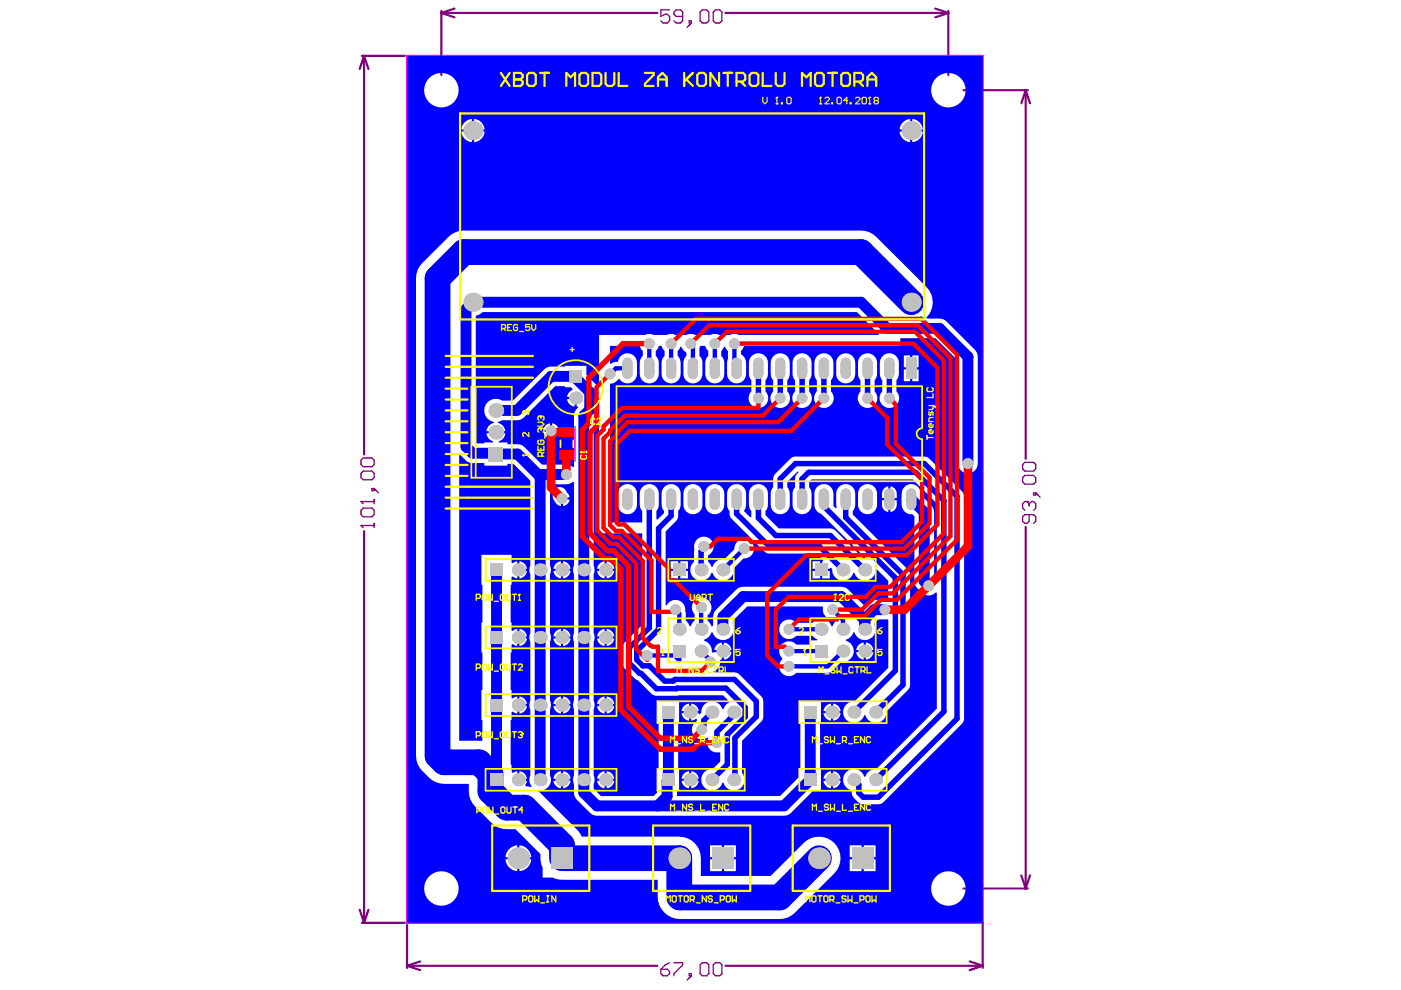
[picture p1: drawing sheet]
<svg xmlns="http://www.w3.org/2000/svg" width="297mm" height="210mm" viewBox="0 0 297 210" stroke-linecap="round" stroke-linejoin="round" font-family="sans-serif">
<path d="M118.5 90.5h3.4v7.2h-3.4zM119.3 94.1h1.8M120.2 93.2v1.8" fill="none" stroke="#008000" stroke-width=".21"/>
<path d="M118.6 91h3.2v6.2h-3.2z" fill="none" stroke="#f0f" stroke-width=".21"/>
<circle cx="86.3" cy="11.8" r=".23" fill="#f0f"/>
<path d="M86.3 11.8h122.1v183.9h-122.1z" fill="none" stroke="#f0f" stroke-width=".46"/>
<g fill="none" stroke="#800080" stroke-width=".46">
<path d="M76.7 11.8h9.1M77.2 11.8l.9 2.8M77.2 11.8l-.9 2.8M77.2 11.8v84.6M93.6 2.3v13.6M93.6 2.7l2.8 1M93.6 2.7h45.8M96.4 1.8l-2.8 .9M153.8 2.7h47.3M198.3 1.8l2.8 .9M201.1 2.7l-2.8 1M201.1 2.3v13.6"/>
<path d="M204.3 19.1h13.6M217.5 19.1l.9 2.8M217.5 19.1v78.2M217.5 19.1l-1 2.8M77.2 112.6v83.1M217.5 111.7v76.7M76.3 192.9l.9 2.8M76.7 195.7h9.1M78.1 192.9l-.9 2.8M86.3 196.1v9.1M204.3 188.4h13.6M208.4 195.7v9.5"/>
<path d="M216.5 185.6l1 2.8M218.4 185.6l-.9 2.8M86.3 204.8l2.8 .9M86.3 204.8h53.1M89.1 203.8l-2.8 1M153.8 204.8h54.6M205.6 203.8l2.8 1M208.4 204.8l-2.8 .9"/>
</g>
<g fill="none" stroke="#800080" stroke-width=".28">
<path d="M142 2.1h-1.9v1.4l.9-.5h.5l.5 .5v.9l-.5 .5h-.9l-.5-.5M144.7 3.5h-1.3l-.5-.5v-.4l.5-.5h.9l.4 .5v1.8l-.4 .5h-.9l-.5-.5M146.1 4.4h.5v.5h-.5zM146.6 4.9l-.9 .9M148.4 2.6l.5-.5h.9l.5 .5v1.8l-.5 .5h-.9l-.5-.5zM151.2 2.6l.5-.5h.9l.5 .5v1.8l-.5 .5h-.9l-.5-.5zM77 97.1h1.9l.4 .5v.9l-.4 .4h-1.9l-.5-.4v-.9zM77 99.9h1.9l.4 .4v1l-.4 .4h-1.9l-.5-.4v-1zM216.8 98.5l.5-.5h1.8l.5 .5v.9l-.5 .5h-1.8l-.5-.5zM76.5 111.4h.1M76.5 106.3h.1M76.5 108.2l.5-.5h1.9l.4 .5v.9l-.4 .5h-1.9l-.5-.5z"/>
<path d="M76.5 111.4h2.8M76.5 111.4l.5 .5M76.5 106.3h2.8M76.5 106.3l.5 .5M78.9 103.6h.4v.4h-.4zM79.3 105.9v.9M79.3 111v.9M79.3 103.6l.9 .9M216.8 101.3l.5-.5h1.8l.5 .5v.9l-.5 .4h-1.8l-.5-.4zM217.7 106.3h.1M217.7 106.3h-.4l-.5 .5v.9l.5 .5M217.7 106.3l.5 .5"/>
<path d="M218.2 106.8l.5-.5h.4l.5 .5v.9l-.5 .5M218.2 109.1v1.4l-.5 .5h-.4l-.5-.5v-.9l.5-.5h1.8l.5 .5v.9l-.5 .5M218.2 106.8v.5M219.1 104.5h.5v.5h-.5zM219.6 104.5l.9 .9M140.1 205.5h1.4l.5 .5v.4l-.5 .5h-.9l-.5-.5zM142 204.1l-1 .5-.9 .9M142.9 204.1h1.8v.5l-1.8 1.8v.5M146.1 206.4h.5v.5h-.5zM146.6 206.9l-.9 .9M148.4 204.6l.5-.5h.9l.5 .5v1.8l-.5 .5h-.9l-.5-.5zM151.2 204.6l.5-.5h.9l.5 .5v1.8l-.5 .5h-.9l-.5-.5z"/>
</g>
<g fill="#00f">
<path d="M97.4 96.5l.2-.1a3.3 3.3 0 0 0 2.6 1.8h2.5v.5h4.9v-.3h1.3l3.5 3.5v18a2.08 2.08 0 0 0 0 1.8v12.5a2.08 2.08 0 0 0 0 1.9v12.5a2.08 2.08 0 0 0 0 1.8v14a2.15 2.15 0 0 0 .3 2.3l-.1 .2-1.2-.2-.1-.3 .4-.8h-1.8v-.3h-.2v-1.8l-.9 .4-.3-.1v-1.7h-.2v-9.4h.2v-1.7l.2-.1 1 .4v-3.6l-1 .4-.2-.1v-1.7h-.2v-8h.2v-1.7l.2-.1 1 .5v-3.7l-1 .5-.2-.1v-1.7h-.2v-8h.2v-1.7l.2-.1 1 .4v-3.6l-1 .4-.2-.1v-1.7h-6.4v6.4h.2v8h-.2v6.3h.2v8h-.2v6.4h.2v4.2l-.2 .2h-4.7zM110.1 119v1.6h1.6a1.77 1.77 0 0 0-1.6-1.6zM110.1 121.1v1.5a1.77 1.77 0 0 0 1.6-1.5zM110.1 133.3v1.6h1.6a1.77 1.77 0 0 0-1.6-1.6zM110.1 135.4v1.6a1.77 1.77 0 0 0 1.6-1.6zM110.1 147.7v1.6h1.6a1.77 1.77 0 0 0-1.6-1.6zM110.1 149.7v1.6a1.77 1.77 0 0 0 1.6-1.6zM110.1 163.5v1.6h1.6a1.77 1.77 0 0 0-1.6-1.6z"/>
<path d="M100.9 66.9l1-.4 .4-.3h79.4l4.6 4.6-.1 .2h-29.6a1.98 1.98 0 0 0-1.8 0h-2.3a1.98 1.98 0 0 0-1.9 0h-3.2a1.98 1.98 0 0 0-1.9 0h-2.3a1.98 1.98 0 0 0-1.8 0h-2.8a1.98 1.98 0 0 0-1.9 0h-9.7v11h-.2l-2.5-2.5v-1.9h-4.5v.1l-3.5 .1-.9 .5-6.7 6.6h-2.2a2.47 2.47 0 0 0-3.7 1.2 2.47 2.47 0 0 0 1.9 3.3v.3a1.96 1.96 0 0 0-1.6 1.7h4a1.96 1.96 0 0 0-1.5-1.7v-.3l.9-.3h3.1l1.1-.3 7-6.9h2.1v.2h1.2l.4 .4v.2a1.73 1.73 0 0 0-1.2 1.5h1.8v.2h.3v1.8h.2l.1 .2a2.27 2.27 0 0 0-.9 1.7v10.8l-.2 .2-.9-.5-.5-.1h-5.2l-3.7-3.7a3.8 3.8 0 0 0-3.6-.6v-.4h-1.8l-.1-.2a1.96 1.96 0 0 0 1.4-1.7h-4a1.94 1.94 0 0 0 1.5 1.7l-.1 .2h-1.8v.2h-1.7l-.1-.2zM120.2 84.6a1.77 1.77 0 0 0 1.6 1.6v-1.6zM117.1 89.8v1.3h1.3a1.57 1.57 0 0 0-1.3-1.3zM115.7 90.2l-.5 .9h1.4v-1.3zM117.1 91.6v1.4a1.57 1.57 0 0 0 1.3-1.4zM115.2 91.6a1.57 1.57 0 0 0 1.4 1.4v-1.4z"/>
<path d="M86.3 11.8h122.1v183.9h-122.1zM197.4 19.1a3.7 3.7 0 0 0 7.3 0 3.7 3.7 0 0 0-7.3 0zM89.9 19.1a3.7 3.7 0 0 0 7.3 0 3.7 3.7 0 0 0-7.3 0zM193.4 25.2v2.3h2.2a2.4 2.4 0 0 0-2.2-2.3zM100.5 25.2v2.3h2.2a2.41 2.41 0 0 0-2.2-2.3zM191.4 25.9l-.4 .5-.3 1.1h2.3v-2.3l-1.1 .3zM98.5 25.9l-.4 .5-.3 1.1h2.2v-2.3l-1 .3zM193.4 27.9v2.2a2.4 2.4 0 0 0 2.2-2.2zM100.5 27.9v2.2a2.41 2.41 0 0 0 2.2-2.2zM97.8 27.9a2.4 2.4 0 0 0 2.2 2.2v-2.2zM190.7 27.9a2.4 2.4 0 0 0 2.3 2.2v-2.2zM89.5 55.8a4.6 4.6 0 0 0-1.3 3.2l.1 102.1a7.9 7.9 0 0 0 5 5l6.1 .1a5.7 5.7 0 0 0 1.3 4.8l4.2 4a6.3 6.3 0 0 0 4.4 .8l5.3 5.3 .1 1.8 .4 1.1v2.1h2.1l1.1 .3 .9 .1h20.2v3.7a4.8 4.8 0 0 0 4.7 4.7l22.1-.1 1.6-.7 .7-.6 8.4-8.3a4.6 4.6 0 0 0 0-6.5 4.6 4.6 0 0 0-6.5 0l-7 7h-14.8l-.1-4.6a4.6 4.6 0 0 0-4.5-3.7h-20.6l-1-1.4-8.2-8.2 .1-.2a2.26 2.26 0 0 0 2.3-3.2v-14l.2-.9-.2-.9v-12.5a2.08 2.08 0 0 0 0-1.9v-12.5l.2-.9-.2-.9v-17.2h3.5l.5-.1 .9-.5 .2 .2v17.6a2.08 2.08 0 0 0 0 1.8v12.5l-.2 1 .2 .9v12.5a2.08 2.08 0 0 0 0 1.8v14l-.2 .9 .2 .9 .1 2.4 .5 1 3.2 3.1 1.1 .3h39.6l1.1-.3 .4-.4 4.8-4.7h1.6v-4.6h-.2v-9.7h.2v-4.6h-4.6v4.6h.2v9.7h-.2v1.7l-4.1 4.1h-21.9v-1.2h.5v-4.6h-.2v-9.7h.2v-4.6h-4.6v4.6h.2v9.7h-.2v5l-.8 .8h-11.2l-1.5-1.6v-1a2.08 2.08 0 0 0 0-1.8v-14l.2-.9-.2-.9v-12.5a2.08 2.08 0 0 0 0-1.9v-12.5l.2-.9-.2-.9v-30.9l.9-1 .2 .1v25h9.2v19.4l-4.1 4.1-.2 .8v3.2l.2 .7 2.5 2.5 .7 .4 2.8 2.9 .7 .4 14.5-.1 1.3 1.3v.3a2.17 2.17 0 0 0-1.2 1.3h-.2l-.2-.5a2.29 2.29 0 0 0-2.7-1 2.29 2.29 0 0 0-1.6 2.3l-.4 .4-.2-.1v-.2h-1.5v1.6l.9-.4 .3 .1-.1 .4a2.08 2.08 0 0 0-.7 2.9 2.08 2.08 0 0 0 3 .6l.2 .1-.2 .4a2.08 2.08 0 0 0 2.5 2.6l.2 .1v1.9l-1.6 1.5h-.1a2.29 2.29 0 0 0-2.3 2.1 2.29 2.29 0 0 0 1.8 2.5 2.29 2.29 0 0 0 2.7-1.6h.2a2.29 2.29 0 0 0 3.3 1.3 2.29 2.29 0 0 0 .6-3.5v-6.7l4.3-4.4 .2-.8v-3.6l-.4-.7-4.9-4.8-.8-.2h-4.4v-.3l.4-.1a2.23 2.23 0 0 0 1-2.2l.3-.1v-1.6l-1.7 .1-.4-.1v-.3a2.27 2.27 0 0 0-1.6-2.1v-.3a2.24 2.24 0 0 0 1.5-1.5h.3a2.28 2.28 0 0 0 3 1.5 2.28 2.28 0 0 0 1.3-3.1v-.9l3-3h16l.1 .2a2.06 2.06 0 0 0 2.2 2.5l.4 .5-.6 1h-.2a2.27 2.27 0 0 0-1.8-1.6 2.27 2.27 0 0 0-2.2 .8h-3.5a2.08 2.08 0 0 0-3 0 2.08 2.08 0 0 0 .1 2.9 2.08 2.08 0 0 0 2.9-.1h3.5l1 .7-.1 .3h-1.4v.9h-3a2.08 2.08 0 0 0-3-.2 2.08 2.08 0 0 0 0 3.1v.2a2.08 2.08 0 0 0 0 3 2.08 2.08 0 0 0 3-.1l7-.1 .7-.3 1.9-2h.3a2.29 2.29 0 0 0 2.3-1.9 2.29 2.29 0 0 0-1.6-2.5v-.3a2.24 2.24 0 0 0 1.5-1.5h.3a2.28 2.28 0 0 0 2.9 1.5 2.28 2.28 0 0 0 1.3-3.1v-.4l.8-.8h1.9l.2 .1v10.2l-7.1 7.1h-.2a2.29 2.29 0 0 0-2.2 2.1 2.29 2.29 0 0 0 1.8 2.4 2.29 2.29 0 0 0 2.6-1.6h.3a2.28 2.28 0 0 0 2.6 1.7 2.28 2.28 0 0 0 1.8-2.5l4.6-4.5 .4-.7v-24.1l-.4-.7-11.7-11.7v-.8l.5-.8a6.9 6.9 0 0 0-.2-3.9 2.02 2.02 0 0 0-2.3-.9 2.02 2.02 0 0 0-1.5 2l.1 3-.2 .1-.5-.6-.1-3.1a2.02 2.02 0 0 0-2.2-1.5 2.02 2.02 0 0 0-1.7 2.1v2.8a2 2 0 0 0 1.4 1.5l9.4 9.3-.1 .2h-.2l-6.1-6-.6-.4-11.4-.1-2.8-2.8v-.9l.5-.8a6.9 6.9 0 0 0-.3-3.9 2.02 2.02 0 0 0-2.2-.9 2.02 2.02 0 0 0-1.5 2v2.3v.5l.5 .8v1.3l-.2 .1-1.4-1.4 .2-.3a6.9 6.9 0 0 0 .2-3.9 2.02 2.02 0 0 0-2.2-1.5 2.02 2.02 0 0 0-1.7 2.1v2.8l.5 .8a1.86 1.86 0 0 0 .4 1.7l7.3 7.2 .7 .2h10l1.5 1.4-.3 .2v1.6h1.6l.2-.2 .3 .4a2.29 2.29 0 0 0 2 2.3 2.29 2.29 0 0 0 2.5-1.6h.3a2.29 2.29 0 0 0 2.5 1.6 2.29 2.29 0 0 0 1.9-2.3l.2-.1 2.5 2.4v4l-.2 .1a6.8 6.8 0 0 0-3.8 .3l-1.1 .9-3.3-3.4-1-.5-.5-.1h-20.8l-.6 .1-.9 .5-4.3 4.3-.5 .9-.2 2.6h-.3l-.2-.5-.6-.7v-1.2a2.08 2.08 0 0 0 .4-2.9 2.08 2.08 0 0 0-3-.3 2.08 2.08 0 0 0-.1 3v1.4l-.6 .7-.2 .5h-.3l-.2-.5-.6-.7-.1-2.1a2.07 2.07 0 0 0-1.5-2.2 2.07 2.07 0 0 0-2.4 1h-.3v-15.6l2.5-2.6 .2-.7v-1.1l.2-.3a6.9 6.9 0 0 0 .2-3.9 2.02 2.02 0 0 0-2.2-1.5 2.02 2.02 0 0 0-1.7 2.1v2.3v.5l.5 .8v.5l-1.4 1.4-.2-.1v-1.8l.4-.8a6.9 6.9 0 0 0-.2-3.9 2.02 2.02 0 0 0-2.3-.9 2.02 2.02 0 0 0-1.5 2l.1 2.8 .5 .8v2.5h-6.9v-29.4l1.1-.3 .7-.7h.3a2.01 2.01 0 0 0 2.2 .8 2.01 2.01 0 0 0 1.5-1.9l-.1-2.9a2.01 2.01 0 0 0-2.1-1.5 2.01 2.01 0 0 0-1.9 1.8 1.65 1.65 0 0 0-1.4 .5l-.3-.1v-3.8h6.3l.3 .6 .4 .5v1l-.6 1a6.9 6.9 0 0 0 .2 3.9 2.02 2.02 0 0 0 2.3 .9 2.02 2.02 0 0 0 1.5-1.9l-.1-2.9-.6-1v-1l.5-.5 .2-.6h.6l.2 .6 .4 .5v1a1.96 1.96 0 0 0-.6 1.5v2.9a2.02 2.02 0 0 0 2.3 1.5 2.02 2.02 0 0 0 1.7-2l-.1-2.9-.5-1v-1l.5-.9h.3a1.91 1.91 0 0 0 1 1.2v.7l-.5 1a6.9 6.9 0 0 0 .2 3.9 2.02 2.02 0 0 0 2.2 .9 2.02 2.02 0 0 0 1.5-1.9v-2.9l-.6-1v-1.6l.2-.5h1l.2 .6 .5 .5v1a1.96 1.96 0 0 0-.7 1.5l.1 2.9a2.02 2.02 0 0 0 2.2 1.5 2.02 2.02 0 0 0 1.8-2l-.1-2.9-.6-1v-1l.6-.9h.3l.5 .9v1.7l-.1 .8v2.9a2.02 2.02 0 0 0 2.2 1.5 2.02 2.02 0 0 0 1.8-2l-.1-2.9a1.94 1.94 0 0 0-1-1.3v-.7l.4-.5 .2-.6h33.2v-1.6h7.4l4.8 4.8v21.8a2.09 2.09 0 0 0 2.1 2.1 2.09 2.09 0 0 0 2.1-2.1l-.1-23.2-.5-.9-6.5-6.4-1-.3h-2.7l-.1-.2a4.6 4.6 0 0 0 0-6.5l-10.6-10.6-.7-.6-1.7-.6-85.1-.1a4.6 4.6 0 0 0-3.2 1.3zM193.4 75.4v2.5h1.3v-2.5zM191.6 75.4v2.5h1.4v-2.5zM193.4 78.3v2.5h1.3v-2.5zM191.6 78.3v2.5h1.4v-2.5zM177.9 75.5l-.3 .4a6.9 6.9 0 0 0-.2 3.9 2.02 2.02 0 0 0 2.2 1.5 2.02 2.02 0 0 0 1.7-2v-2.4a2.02 2.02 0 0 0-1.2-1.9 2.02 2.02 0 0 0-2.2 .5zM187.1 75.5l-.3 .4a6.9 6.9 0 0 0-.2 3.9l.5 .8v2.4a2.08 2.08 0 0 0 0 2.9 2.08 2.08 0 0 0 2.9 0 2.08 2.08 0 0 0 .1-2.9v-2.4l.2-.3a6.9 6.9 0 0 0 .2-3.9 2.02 2.02 0 0 0-3.4-.9zM182.5 75.5l-.3 .4a6.9 6.9 0 0 0-.2 3.9l.4 .8v2.4a2.08 2.08 0 0 0 .1 2.9 2.08 2.08 0 0 0 2.9 0 2.08 2.08 0 0 0 0-2.9v-2.4l.3-.3a6.9 6.9 0 0 0 .2-3.9 2.02 2.02 0 0 0-3.4-.9zM173.3 75.5l-.4 .4a6.9 6.9 0 0 0-.2 3.9l.5 .8v2.4a2.08 2.08 0 0 0 0 2.9 2.08 2.08 0 0 0 2.9 0 2.08 2.08 0 0 0 .1-2.9v-2.4l.2-.3a6.9 6.9 0 0 0 .2-3.9 2.02 2.02 0 0 0-3.3-.9zM168.6 75.5l-.3 .4a6.9 6.9 0 0 0-.2 3.9l.5 .8v2.4a2.08 2.08 0 0 0 0 2.9 2.08 2.08 0 0 0 2.9 0 2.08 2.08 0 0 0 .1-2.9v-2.4l.2-.3a6.9 6.9 0 0 0 .2-3.9 2.02 2.02 0 0 0-3.4-.9zM164 75.5l-.3 .4a6.9 6.9 0 0 0-.2 3.9l.4 .8v2.4a2.08 2.08 0 0 0 .1 2.9 2.08 2.08 0 0 0 2.9 0 2.08 2.08 0 0 0 0-2.9v-2.4l.3-.3a6.9 6.9 0 0 0 .2-3.9 2.02 2.02 0 0 0-3.4-.9zM159.4 75.5l-.4 .4a6.9 6.9 0 0 0-.2 3.9l.5 .8v2.4a2.08 2.08 0 0 0 0 2.9 2.08 2.08 0 0 0 3 0 2.08 2.08 0 0 0 0-2.9v-2.4l.2-.3a6.9 6.9 0 0 0 .3-3.9 2.02 2.02 0 0 0-3.4-.9zM188.8 103.1v2.5h1.3a1.86 1.86 0 0 0-1.3-2.5zM187.5 103.5a2.26 2.26 0 0 0-.5 2.1h1.3v-2.5zM119.4 105.9v1.4a1.57 1.57 0 0 0 1.4-1.4zM117.6 103.7a2.32 2.32 0 0 0 1.3 3.6v-1.6h.3v-.2h1.6l-.2-.6-.5-.5a1.5 1.5 0 0 0-2.5-.7zM188.8 106.1v2.5a1.54 1.54 0 0 0 1.3-1.6v-.9zM187 106.1a1.86 1.86 0 0 0 1.3 2.5v-2.5zM182.5 103.2l-.3 .4a6.9 6.9 0 0 0-.2 3.9 2.02 2.02 0 0 0 2.2 1.5 2.02 2.02 0 0 0 1.8-2v-2.3a2.02 2.02 0 0 0-1.3-1.9 2.02 2.02 0 0 0-2.2 .4zM150.1 103.2l-.3 .4a6.9 6.9 0 0 0-.2 3.9 2.02 2.02 0 0 0 2.2 1.5 2.02 2.02 0 0 0 1.8-2v-2.3a2.02 2.02 0 0 0-1.3-1.9 2.02 2.02 0 0 0-2.2 .4zM145.5 103.2l-.3 .4a6.9 6.9 0 0 0-.2 3.9 2.02 2.02 0 0 0 2.2 1.5 2.02 2.02 0 0 0 1.7-2v-2.3a2.02 2.02 0 0 0-1.2-1.9 2.02 2.02 0 0 0-2.2 .4zM131.6 103.2l-.3 .4a6.9 6.9 0 0 0-.2 3.9 2.02 2.02 0 0 0 2.2 1.5 2.02 2.02 0 0 0 1.8-2v-2.3a2.02 2.02 0 0 0-1.3-1.9 2.02 2.02 0 0 0-2.2 .4zM147.8 114.4a2.42 2.42 0 0 0-.6 2.1l-.1 2.6a2.29 2.29 0 0 0 .3 3.7 2.29 2.29 0 0 0 3.4-1.3h.3a2.28 2.28 0 0 0 2.7 1.6 2.28 2.28 0 0 0 1.7-2.6l2.2-2.1a2.08 2.08 0 0 0 2.2-2 2.08 2.08 0 0 0-2.2-2.2 2.08 2.08 0 0 0-2 2.2l-2.1 2.2a2.24 2.24 0 0 0-2.5 1.6h-.3l-.7-1.1v-1.4a2.08 2.08 0 0 0 .8-3.1 2.08 2.08 0 0 0-3.1-.2zM172.3 119v1.6h1.6v-1.6zM144.3 119v1.6h1.5v-1.6zM142.2 119v1.6h1.6v-1.6zM128.6 119v1.6h1.6a1.77 1.77 0 0 0-1.6-1.6zM127.1 119.5l-.5 1.1h1.6v-1.6zM119.4 119v1.6h1.6a1.77 1.77 0 0 0-1.6-1.6zM117.8 119.5l-.5 1.1h1.6v-1.6zM119.4 121.1v1.5a1.77 1.77 0 0 0 1.6-1.5zM117.3 121.1a1.77 1.77 0 0 0 1.6 1.5v-1.5zM128.6 121.1v1.5a1.77 1.77 0 0 0 1.6-1.5zM126.6 121.1a1.77 1.77 0 0 0 1.6 1.5v-1.5zM174.3 121.1v1.6h1.6v-1.6zM172.3 121.1v1.6h1.6v-1.6zM144.3 121.1v1.6h1.5v-1.6zM142.2 121.1v1.6h1.6v-1.6zM164.4 100.5l-.4 .6-.1 2.2-.2 .3a6.9 6.9 0 0 0-.2 3.9 2.02 2.02 0 0 0 2.2 1.5 2.02 2.02 0 0 0 1.7-2v-2.3v-.6l-.5-.8v-1.2l2.3-2.2 .1 .3a1.73 1.73 0 0 0-.7 1.3v1.8l-.3 .3a6.9 6.9 0 0 0-.2 3.9 2.02 2.02 0 0 0 2.2 1.5 2.02 2.02 0 0 0 1.8-2l-.1-2.9-.4-.8v-1.2l.5-.5h21.4l5.1 5.2v15.9l-.2 .1-.3-.4-.1-14.3-.6-1-2.2-2.2a2.08 2.08 0 0 0-2.3-2.3 2.08 2.08 0 0 0-1.7 2.7v1a2.12 2.12 0 0 0 2.2 2.7l.5 .5v13.8a3.7 3.7 0 0 0 3 3 2.02 2.02 0 0 0 1.5-.7l.2 .1v24.5l-12.8 12.8a2.24 2.24 0 0 0-2.3 1.7h-.3a2.29 2.29 0 0 0-3.8-.9 2.29 2.29 0 0 0 1.2 3.8 2.79 2.79 0 0 0 2 2.9h3.6l1.1-.4 16.7-16.7 .4-.6v-48l-.4-.6-7-7-1-.4h-27.3l-1.1 .4zM128.6 133.3v1.6h1.6a1.77 1.77 0 0 0-1.6-1.6zM127.1 133.9l-.5 1h1.6v-1.6zM119.4 133.3v1.6h1.6a1.77 1.77 0 0 0-1.6-1.6zM117.8 133.9l-.5 1h1.6v-1.6zM128.6 135.4v1.6a1.77 1.77 0 0 0 1.6-1.6zM126.6 135.4a1.77 1.77 0 0 0 1.6 1.6v-1.6zM119.4 135.4v1.6a1.77 1.77 0 0 0 1.6-1.6zM117.3 135.4a1.77 1.77 0 0 0 1.6 1.6v-1.6zM183.6 136.2v1.6h1.6a1.77 1.77 0 0 0-1.6-1.6zM182 136.7l-.5 1.1h1.6v-1.6zM153.5 136.2v1.6h1.6a1.77 1.77 0 0 0-1.6-1.6zM152 136.7l-.5 1.1h1.5v-1.6zM183.6 138.3v1.6a1.77 1.77 0 0 0 1.6-1.6zM181.5 138.3a1.77 1.77 0 0 0 1.6 1.6v-1.6zM153.5 138.3v1.6a1.77 1.77 0 0 0 1.6-1.6zM128.6 147.7v1.6h1.6a1.77 1.77 0 0 0-1.6-1.6zM127.1 148.2l-.5 1.1h1.6v-1.6zM119.4 147.7v1.6h1.6a1.77 1.77 0 0 0-1.6-1.6zM117.8 148.2l-.5 1.1h1.6v-1.6zM176.6 149.2v1.6h1.6a1.77 1.77 0 0 0-1.6-1.6zM175.1 149.7l-.5 1.1h1.6v-1.6zM146.6 149.2v1.6h1.5a1.77 1.77 0 0 0-1.5-1.6zM145 149.7l-.5 1.1h1.6v-1.6zM128.6 149.7v1.6a1.77 1.77 0 0 0 1.6-1.6zM126.6 149.7a1.77 1.77 0 0 0 1.6 1.6v-1.6zM119.4 149.7v1.6a1.77 1.77 0 0 0 1.6-1.6zM117.3 149.7a1.77 1.77 0 0 0 1.6 1.6v-1.6zM176.6 151.2v1.6a1.77 1.77 0 0 0 1.6-1.6zM174.6 151.2a1.77 1.77 0 0 0 1.6 1.6v-1.6zM144.5 151.2a1.77 1.77 0 0 0 1.6 1.6v-1.6zM176.6 163.5v1.6h1.6a1.77 1.77 0 0 0-1.6-1.6zM175.1 164l-.5 1.1h1.6v-1.6zM146.6 163.5v1.6h1.5a1.77 1.77 0 0 0-1.5-1.6zM145 164l-.5 1.1h1.6v-1.6zM128.6 163.5v1.6h1.6a1.77 1.77 0 0 0-1.6-1.6zM127.1 164l-.5 1.1h1.6v-1.6zM119.4 163.5v1.6h1.6a1.77 1.77 0 0 0-1.6-1.6zM117.8 164l-.5 1.1h1.6v-1.6zM176.6 165.6v1.5a1.77 1.77 0 0 0 1.6-1.5zM174.6 165.6a1.77 1.77 0 0 0 1.6 1.5v-1.5zM146.6 165.6v1.5a1.77 1.77 0 0 0 1.5-1.5zM144.5 165.6a1.77 1.77 0 0 0 1.6 1.5v-1.5zM128.6 165.6v1.5a1.77 1.77 0 0 0 1.6-1.5zM126.6 165.6a1.77 1.77 0 0 0 1.6 1.5v-1.5zM119.4 165.6v1.5a1.77 1.77 0 0 0 1.6-1.5zM117.3 165.6a1.77 1.77 0 0 0 1.6 1.5v-1.5zM183.1 179.2v2.5h2.5v-2.5zM153.5 179.2v2.5h2.5v-2.5zM110.1 179.2v2.5h2.5a2.7 2.7 0 0 0-2.5-2.5zM108 180a2.63 2.63 0 0 0-.8 1.7h2.5v-2.5a2.64 2.64 0 0 0-1.7 .8zM180.1 179.2v2.5h2.6v-2.5zM150.5 179.2v2.5h2.5v-2.5zM110.1 182.2v2.5a2.7 2.7 0 0 0 2.5-2.5zM107.2 182.2a2.7 2.7 0 0 0 2.5 2.5v-2.5zM183.1 182.2v2.5h2.5v-2.5zM180.1 182.2v2.5h2.6v-2.5zM153.5 182.2v2.5h2.5v-2.5zM150.5 182.2v2.5h2.5v-2.5zM197.4 188.4a3.7 3.7 0 0 0 7.3 0 3.7 3.7 0 0 0-7.3 0zM89.9 188.4a3.7 3.7 0 0 0 7.3 0 3.7 3.7 0 0 0-7.3 0z"/>
</g>
<g fill="none" stroke="#00f" stroke-width=".91">
<path d="M133 78.1h-2.4l-1.3 1.2M137.7 72.9v5.2M142.3 72.9v5.2M146.5 72.9l.4 .4v4.8M151.5 72.9v5.2M155.7 72.9v4.7l.5 .5M157.8 116.3l-4.5 4.5M143.2 129.3l.8 .8v3.3M144 138v2l-1-1h-5.8M148.6 138l2 2v.4M148.8 128.8l-.2 .1v4.5M167.3 138h6.8"/>
<path d="M167.3 133.4h6.8M176.5 129.3l2.2 2.2v1.9M178.7 138l-3.2 3.3h-8.2"/>
</g>
<g fill="none" stroke="#00f" stroke-width="1.2">
<path d="M160.8 78.1v6.3M165.4 78.1v6.3M170.1 78.1v6.3M174.7 78.1v6.3M183.9 78.1v6.3M188.6 78.1v6.3M118.7 104.8v.4l.5 .5M137.7 105.8v27.3l-4.3 4.3v3.2l2.2 2.2h.3l3.3 3.2 14.7-.1 4.1 4.1v2l-3.8 3.8v6.3l-3.2 3.2M142.3 105.8v3.6l-2.7 2.6v21.4l-4.6 4.7v1.8l1.3 1.3h1.4l3.2 3.2h1.8l.4-.3h12.6l4.6 4.6v3.2l-4.5 4.5v8.7l-.2 .2M149.2 115.9v.4l-.6 .6v3.9M156.2 105.8v3.1l6.9 7h10.7l4.9 4.9M160.8 105.8v4l3.7 3.7h11.6l7.3 7.3"/>
<path d="M165.4 105.8v-4.3l3.3-3.2h27.3l6.9 6.9v47.2l-16.7 16.6h-3.2l-.9-.9v-1.7l-1.1-1.1M170.1 105.8v-4.3l1.3-1.4h22.7l6 6.1v44.7l-14.4 14.4M174.7 105.8v1.6l15.1 15.1v19.7l-8.8 8.8M179.3 105.8v3.9l12.2 12.2v23.3l-5.8 5.8M151 151l-1.8 1.7v2h-.4M155.6 151v.6l-3.6 3.6v2.3"/>
</g>
<path d="M105.1 87h4.5l7.2-7.2h5.2v.4l3 3v3.7l-1.2 1.2v80l2.8 2.8h39.6l5.6-5.6v-14.3M205.2 98.3v-22.7l-6-6h-11.1l-5.6-5.5h-82.2l-1.5 1.5v29.1l1.4 1.4 9.5 .2 4.8 4.8M114.5 101.1v64.2M120.1 100.6h-5.1l-.5 .5M193.2 105.8l2.8 2.8v14.7l.9 .9M105.3 120.8v46l14.8 14.7M183.4 131.5l-5-5h-20.8l-4.3 4.3v2.6M187.6 129.3h-2.3l-1.9 1.9v2.2M141.7 151v14.3l-.3 .3v3.3l-2 2" fill="none" stroke="#00f" stroke-width="2.3"/>
<path d="M120.1 181.5l-.5 .5h-.4" fill="none" stroke="#00f" stroke-width="1.8"/>
<path d="M193.2 64.1l-10.7-10.6h-84.2l-5.5 5.5v101.2l1.4 1.4h7.4l2.4 2.4v3.8l3.4 3.4h3.8l8 8v2.8M119.6 182h24.4v8.2l.1 .1h21.2l8.3-8.3" fill="none" stroke="#00f" stroke-width="5.5"/>
<g fill="#c0c0c0">
<circle cx="116.8" cy="91.4" r="1.16"/>
<circle cx="120.1" cy="100.6" r="1.16"/>
<circle cx="119.2" cy="105.7" r="1.16"/>
<circle cx="205.2" cy="98.3" r="1.16"/>
<circle cx="152" cy="157.5" r="1.16"/>
<circle cx="148.8" cy="154.7" r="1.16"/>
<circle cx="160.8" cy="84.4" r="1.16"/>
<circle cx="165.4" cy="84.4" r="1.16"/>
<circle cx="170.1" cy="84.4" r="1.16"/>
<circle cx="174.7" cy="84.4" r="1.16"/>
<circle cx="183.9" cy="84.4" r="1.16"/>
<circle cx="196.9" cy="124.2" r="1.16"/>
<circle cx="188.6" cy="84.4" r="1.16"/>
<circle cx="157.8" cy="116.3" r="1.16"/>
<circle cx="149.2" cy="115.9" r="1.16"/>
<circle cx="137.2" cy="139" r="1.16"/>
<circle cx="150.6" cy="140.4" r="1.16"/>
<circle cx="148.8" cy="128.8" r="1.16"/>
<circle cx="143.2" cy="129.3" r="1.16"/>
<circle cx="187.6" cy="129.3" r="1.16"/>
<circle cx="167.3" cy="133.4" r="1.16"/>
<circle cx="167.3" cy="138" r="1.16"/>
<circle cx="176.5" cy="129.3" r="1.16"/>
<circle cx="129.3" cy="79.3" r="1.16"/>
<circle cx="142.3" cy="72.9" r="1.16"/>
<circle cx="146.5" cy="72.9" r="1.16"/>
<circle cx="151.5" cy="72.9" r="1.16"/>
<circle cx="167.3" cy="141.3" r="1.16"/>
<circle cx="137.7" cy="72.9" r="1.16"/>
<circle cx="155.7" cy="72.9" r="1.16"/>
<circle cx="144" cy="133.4" r="1.37"/>
<circle cx="114.5" cy="165.3" r="1.37"/>
<circle cx="114.5" cy="149.5" r="1.37"/>
<circle cx="114.5" cy="135.2" r="1.37"/>
<circle cx="114.5" cy="120.8" r="1.37"/>
<circle cx="122" cy="84.4" r="1.37"/>
</g>
<path d="M120.7 78.5h2.7v2.7h-2.7z" fill-rule="evenodd" fill="#c0c0c0"/>
<path d="M133 76.9v2.4M133 104.7v2.3" fill="none" stroke="#c0c0c0" stroke-width="2.2"/>
<g fill="#c0c0c0">
<path d="M142.7 136.7h2.7v2.7h-2.7z" fill-rule="evenodd"/>
<path d="M142.7 119.5h2.7v2.7h-2.7z" fill-rule="evenodd"/>
</g>
<path d="M151.5 76.9v2.4M170.1 76.9v2.4M151.5 104.7v2.3M170.1 104.7v2.3" fill="none" stroke="#c0c0c0" stroke-width="2.2"/>
<g fill="#c0c0c0">
<circle cx="181" cy="165.3" r="1.37"/>
<circle cx="181" cy="151" r="1.37"/>
</g>
<path d="M188.6 76.9v2.4M188.6 104.7v2.3" fill="none" stroke="#c0c0c0" stroke-width="2.2"/>
<g fill="#c0c0c0">
<circle cx="148.6" cy="133.4" r="1.37"/>
<circle cx="153.3" cy="133.4" r="1.37"/>
<circle cx="174.1" cy="133.4" r="1.37"/>
<circle cx="178.7" cy="133.4" r="1.37"/>
<circle cx="105.1" cy="87" r="1.55"/>
<circle cx="105.1" cy="91.6" r="1.55"/>
<circle cx="100.3" cy="64.1" r="2"/>
<circle cx="100.3" cy="27.7" r="2"/>
<circle cx="119.2" cy="165.3" r="1.37"/>
<circle cx="123.8" cy="165.3" r="1.37"/>
<circle cx="119.2" cy="149.5" r="1.37"/>
<circle cx="123.8" cy="149.5" r="1.37"/>
<circle cx="119.2" cy="135.2" r="1.37"/>
<circle cx="123.8" cy="135.2" r="1.37"/>
<circle cx="119.2" cy="120.8" r="1.37"/>
<circle cx="123.8" cy="120.8" r="1.37"/>
<circle cx="128.4" cy="165.3" r="1.37"/>
<circle cx="128.4" cy="149.5" r="1.37"/>
<circle cx="128.4" cy="135.2" r="1.37"/>
<circle cx="128.4" cy="120.8" r="1.37"/>
</g>
<g fill="#c0c0c0">
<path d="M103.9 164h2.7v2.7h-2.7z" fill-rule="evenodd"/>
<path d="M103.9 148.1h2.7v2.7h-2.7z" fill-rule="evenodd"/>
<path d="M103.9 133.8h2.7v2.7h-2.7z" fill-rule="evenodd"/>
<path d="M103.9 119.5h2.7v2.7h-2.7z" fill-rule="evenodd"/>
<path d="M116.9 179.7h4.5v4.5h-4.5z" fill-rule="evenodd"/>
</g>
<path d="M137.7 76.9v2.4M137.7 104.7v2.3" fill="none" stroke="#c0c0c0" stroke-width="2.2"/>
<g fill="#c0c0c0">
<circle cx="144" cy="182" r="2.28"/>
<circle cx="151" cy="165.3" r="1.37"/>
<circle cx="146.3" cy="165.3" r="1.37"/>
<circle cx="151" cy="151" r="1.37"/>
<circle cx="146.3" cy="151" r="1.37"/>
<circle cx="148.6" cy="138" r="1.37"/>
<circle cx="153.3" cy="138" r="1.37"/>
<circle cx="148.6" cy="120.8" r="1.37"/>
<circle cx="153.3" cy="120.8" r="1.37"/>
</g>
<path d="M142.3 76.9v2.4M146.9 76.9v2.4M160.8 76.9v2.4M165.4 76.9v2.4M142.3 104.7v2.3M146.9 104.7v2.3M160.8 104.7v2.3M165.4 104.7v2.3" fill="none" stroke="#c0c0c0" stroke-width="2.2"/>
<g fill="#c0c0c0">
<circle cx="173.6" cy="182" r="2.28"/>
<circle cx="176.4" cy="165.3" r="1.37"/>
<circle cx="176.4" cy="151" r="1.37"/>
<circle cx="178.7" cy="138" r="1.37"/>
<circle cx="178.7" cy="120.8" r="1.37"/>
</g>
<g fill="#c0c0c0">
<path d="M170.4 164h2.8v2.7h-2.8z" fill-rule="evenodd"/>
<path d="M170.4 149.6h2.8v2.8h-2.8z" fill-rule="evenodd"/>
<path d="M172.7 136.7h2.8v2.7h-2.8z" fill-rule="evenodd"/>
<path d="M172.7 119.5h2.8v2.7h-2.8z" fill-rule="evenodd"/>
</g>
<path d="M174.7 76.9v2.4M179.3 76.9v2.4M174.7 104.7v2.3M179.3 104.7v2.3M193.2 104.7v2.3" fill="none" stroke="#c0c0c0" stroke-width="2.2"/>
<g fill="#c0c0c0">
<path d="M192.1 75.8h2.2v4.6h-2.2z" fill-rule="evenodd"/>
<path d="M103.6 94.7h3.1v3.1h-3.1z" fill-rule="evenodd"/>
<path d="M151 179.7h4.6v4.5h-4.6z" fill-rule="evenodd"/>
<path d="M140.3 164h2.8v2.7h-2.8z" fill-rule="evenodd"/>
<path d="M140.3 149.6h2.8v2.8h-2.8z" fill-rule="evenodd"/>
</g>
<g fill="#c0c0c0">
<circle cx="193.2" cy="64.1" r="2"/>
<circle cx="193.2" cy="27.7" r="2"/>
<circle cx="183.4" cy="133.4" r="1.37"/>
<circle cx="109.9" cy="182" r="2.28"/>
<circle cx="109.9" cy="165.3" r="1.37"/>
<circle cx="109.9" cy="149.5" r="1.37"/>
<circle cx="109.9" cy="135.2" r="1.37"/>
<circle cx="109.9" cy="120.8" r="1.37"/>
<circle cx="155.6" cy="165.3" r="1.37"/>
<circle cx="155.6" cy="151" r="1.37"/>
</g>
<path d="M156.2 76.9v2.4M156.2 104.7v2.3" fill="none" stroke="#c0c0c0" stroke-width="2.2"/>
<path d="M180.6 179.7h4.6v4.5h-4.6z" fill-rule="evenodd" fill="#c0c0c0"/>
<g fill="#c0c0c0">
<circle cx="185.7" cy="165.3" r="1.37"/>
<circle cx="185.7" cy="151" r="1.37"/>
<circle cx="183.4" cy="138" r="1.37"/>
<circle cx="183.4" cy="120.8" r="1.37"/>
</g>
<path d="M183.9 76.9v2.4M183.9 104.7v2.3" fill="none" stroke="#c0c0c0" stroke-width="2.2"/>
<path d="M137.7 72.9h-5.6l-7.2 7.2v9.7l-1.4 1.3v22.7l4.6 4.6h1.3l2.2 2.3v29.8l8.4 8.4h6.9l1.4-1.4h3.7M126.5 84.6v5.8l-1.4 1.4v21.3l3.7 3.7h1.3l3.2 3.2v29.8l6.7 6.7h6.9l1.9-1.8" fill="none" stroke="#f00" stroke-width="1.2"/>
<path d="M129.3 79.3l-2.8 2.8v2.5M142.3 72.9l5.3-5.3h47.7l7.6 7.6v39.3l-12.7 12.7h-3.4l-3.5 3.4h-5.2l-.7 .7h-8l-2.1 2.1M146.5 72.9l3.9-3.9h44.2l6.9 6.9v37.7l-12.2 12.2h-3.1l-3.4 3.5h-6.3M151.5 72.9l2.6-2.6h39.9l6.1 6.2v36.6l-11.3 11.3h-3.2l-2.1 2.2h-16.3l-2.7 2.7v7.8h1.9l.9 .9M155.7 72.9h38l5 5.1v33.2l-6.4 6.5h-21.3l-8.4 8.3v13l2.4 2.3h2.3M160.8 84.4v2.1h-28.9l-3.9 3.9v.7l-1.4 1.3v20.1l2.8 2.8h1.3l4.2 4.2v18.1l2.3 2.3v-.9M165.4 84.4l-3.7 3.7h-29.2l-3.2 3.2v.3l-1.3 1.4v18.9l2 2h1.3l5 5v16.4l2 1.8h1.2v5.1h9.3l1.8-1.8M170.1 84.4l-5.1 5.1h-32l-2.3 2.3v.4l-1.4 1.4v17.7l1.3 1.3h1.2l6.3 6.2v10.9h5.1v-.4M174.7 84.4l-7 7h-34.2l-2.8 2.7v16.7l.4 .4h1.3l9.3 9.3v2.1l.6 .5h.8l5.7 5.7M183.9 84.4l4.2 4.2v5.6l7.4 7.4v9l-4.4 4.3h-31.8l-.7-.7h-6.4l-1.6 1.7h-1.4M188.6 84.4l1.4 1.4v8.3l7.1 7.2v9.7l-5.4 5.3h-33.9" fill="none" stroke="#f00" stroke-width=".91"/>
<path d="M120.2 96.6l-.1 .1v3.9M120.2 91.6h-3.1l-.3-.2v12l2.4 2.3M205.2 98.3v17.6l-13.4 13.4h-4.2" fill="none" stroke="#f00" stroke-width="1.8"/>
<g fill="#c0c0c0">
<circle cx="116.8" cy="91.4" r="1.16"/>
<circle cx="120.1" cy="100.6" r="1.16"/>
<circle cx="119.2" cy="105.7" r="1.16"/>
<circle cx="205.2" cy="98.3" r="1.16"/>
<circle cx="152" cy="157.5" r="1.16"/>
<circle cx="148.8" cy="154.7" r="1.16"/>
<circle cx="160.8" cy="84.4" r="1.16"/>
<circle cx="165.4" cy="84.4" r="1.16"/>
<circle cx="170.1" cy="84.4" r="1.16"/>
<circle cx="174.7" cy="84.4" r="1.16"/>
<circle cx="183.9" cy="84.4" r="1.16"/>
<circle cx="196.9" cy="124.2" r="1.16"/>
<circle cx="188.6" cy="84.4" r="1.16"/>
<circle cx="157.8" cy="116.3" r="1.16"/>
<circle cx="149.2" cy="115.9" r="1.16"/>
<circle cx="137.2" cy="139" r="1.16"/>
<circle cx="150.6" cy="140.4" r="1.16"/>
<circle cx="148.8" cy="128.8" r="1.16"/>
<circle cx="143.2" cy="129.3" r="1.16"/>
<circle cx="187.6" cy="129.3" r="1.16"/>
<circle cx="167.3" cy="133.4" r="1.16"/>
<circle cx="167.3" cy="138" r="1.16"/>
<circle cx="176.5" cy="129.3" r="1.16"/>
<circle cx="129.3" cy="79.3" r="1.16"/>
<circle cx="142.3" cy="72.9" r="1.16"/>
<circle cx="146.5" cy="72.9" r="1.16"/>
<circle cx="151.5" cy="72.9" r="1.16"/>
<circle cx="167.3" cy="141.3" r="1.16"/>
<circle cx="137.7" cy="72.9" r="1.16"/>
<circle cx="155.7" cy="72.9" r="1.16"/>
<circle cx="144" cy="133.4" r="1.37"/>
<circle cx="114.5" cy="165.3" r="1.37"/>
<circle cx="114.5" cy="149.5" r="1.37"/>
<circle cx="114.5" cy="135.2" r="1.37"/>
<circle cx="114.5" cy="120.8" r="1.37"/>
<circle cx="122" cy="84.4" r="1.37"/>
</g>
<path d="M120.7 78.5h2.7v2.7h-2.7z" fill-rule="evenodd" fill="#c0c0c0"/>
<path d="M133 76.9v2.4M133 104.7v2.3" fill="none" stroke="#c0c0c0" stroke-width="2.2"/>
<g fill="#c0c0c0">
<path d="M142.7 136.7h2.7v2.7h-2.7z" fill-rule="evenodd"/>
<path d="M142.7 119.5h2.7v2.7h-2.7z" fill-rule="evenodd"/>
</g>
<path d="M151.5 76.9v2.4M170.1 76.9v2.4M151.5 104.7v2.3M170.1 104.7v2.3" fill="none" stroke="#c0c0c0" stroke-width="2.2"/>
<g fill="#c0c0c0">
<circle cx="181" cy="165.3" r="1.37"/>
<circle cx="181" cy="151" r="1.37"/>
</g>
<path d="M188.6 76.9v2.4M188.6 104.7v2.3" fill="none" stroke="#c0c0c0" stroke-width="2.2"/>
<g fill="#c0c0c0">
<circle cx="148.6" cy="133.4" r="1.37"/>
<circle cx="153.3" cy="133.4" r="1.37"/>
<circle cx="174.1" cy="133.4" r="1.37"/>
<circle cx="178.7" cy="133.4" r="1.37"/>
<circle cx="105.1" cy="87" r="1.55"/>
<circle cx="105.1" cy="91.6" r="1.55"/>
<circle cx="100.3" cy="64.1" r="2"/>
<circle cx="100.3" cy="27.7" r="2"/>
<circle cx="119.2" cy="165.3" r="1.37"/>
<circle cx="123.8" cy="165.3" r="1.37"/>
<circle cx="119.2" cy="149.5" r="1.37"/>
<circle cx="123.8" cy="149.5" r="1.37"/>
<circle cx="119.2" cy="135.2" r="1.37"/>
<circle cx="123.8" cy="135.2" r="1.37"/>
<circle cx="119.2" cy="120.8" r="1.37"/>
<circle cx="123.8" cy="120.8" r="1.37"/>
<circle cx="128.4" cy="165.3" r="1.37"/>
<circle cx="128.4" cy="149.5" r="1.37"/>
<circle cx="128.4" cy="135.2" r="1.37"/>
<circle cx="128.4" cy="120.8" r="1.37"/>
</g>
<g fill="#c0c0c0">
<path d="M103.9 164h2.7v2.7h-2.7z" fill-rule="evenodd"/>
<path d="M103.9 148.1h2.7v2.7h-2.7z" fill-rule="evenodd"/>
<path d="M103.9 133.8h2.7v2.7h-2.7z" fill-rule="evenodd"/>
<path d="M103.9 119.5h2.7v2.7h-2.7z" fill-rule="evenodd"/>
<path d="M116.9 179.7h4.5v4.5h-4.5z" fill-rule="evenodd"/>
</g>
<path d="M137.7 76.9v2.4M137.7 104.7v2.3" fill="none" stroke="#c0c0c0" stroke-width="2.2"/>
<g fill="#c0c0c0">
<circle cx="144" cy="182" r="2.28"/>
<circle cx="151" cy="165.3" r="1.37"/>
<circle cx="146.3" cy="165.3" r="1.37"/>
<circle cx="151" cy="151" r="1.37"/>
<circle cx="146.3" cy="151" r="1.37"/>
<circle cx="148.6" cy="138" r="1.37"/>
<circle cx="153.3" cy="138" r="1.37"/>
<circle cx="148.6" cy="120.8" r="1.37"/>
<circle cx="153.3" cy="120.8" r="1.37"/>
</g>
<path d="M142.3 76.9v2.4M146.9 76.9v2.4M160.8 76.9v2.4M165.4 76.9v2.4M142.3 104.7v2.3M146.9 104.7v2.3M160.8 104.7v2.3M165.4 104.7v2.3" fill="none" stroke="#c0c0c0" stroke-width="2.2"/>
<g fill="#c0c0c0">
<circle cx="173.6" cy="182" r="2.28"/>
<circle cx="176.4" cy="165.3" r="1.37"/>
<circle cx="176.4" cy="151" r="1.37"/>
<circle cx="178.7" cy="138" r="1.37"/>
<circle cx="178.7" cy="120.8" r="1.37"/>
</g>
<g fill="#c0c0c0">
<path d="M170.4 164h2.8v2.7h-2.8z" fill-rule="evenodd"/>
<path d="M170.4 149.6h2.8v2.8h-2.8z" fill-rule="evenodd"/>
<path d="M172.7 136.7h2.8v2.7h-2.8z" fill-rule="evenodd"/>
<path d="M172.7 119.5h2.8v2.7h-2.8z" fill-rule="evenodd"/>
</g>
<path d="M174.7 76.9v2.4M179.3 76.9v2.4M174.7 104.7v2.3M179.3 104.7v2.3M193.2 104.7v2.3" fill="none" stroke="#c0c0c0" stroke-width="2.2"/>
<g fill="#c0c0c0">
<path d="M192.1 75.8h2.2v4.6h-2.2z" fill-rule="evenodd"/>
<path d="M103.6 94.7h3.1v3.1h-3.1z" fill-rule="evenodd"/>
<path d="M151 179.7h4.6v4.5h-4.6z" fill-rule="evenodd"/>
<path d="M140.3 164h2.8v2.7h-2.8z" fill-rule="evenodd"/>
<path d="M140.3 149.6h2.8v2.8h-2.8z" fill-rule="evenodd"/>
</g>
<g fill="#c0c0c0">
<circle cx="193.2" cy="64.1" r="2"/>
<circle cx="193.2" cy="27.7" r="2"/>
<circle cx="183.4" cy="133.4" r="1.37"/>
<circle cx="109.9" cy="182" r="2.28"/>
<circle cx="109.9" cy="165.3" r="1.37"/>
<circle cx="109.9" cy="149.5" r="1.37"/>
<circle cx="109.9" cy="135.2" r="1.37"/>
<circle cx="109.9" cy="120.8" r="1.37"/>
<circle cx="155.6" cy="165.3" r="1.37"/>
<circle cx="155.6" cy="151" r="1.37"/>
</g>
<path d="M156.2 76.9v2.4M156.2 104.7v2.3" fill="none" stroke="#c0c0c0" stroke-width="2.2"/>
<path d="M180.6 179.7h4.6v4.5h-4.6z" fill-rule="evenodd" fill="#c0c0c0"/>
<g fill="#c0c0c0">
<circle cx="185.7" cy="165.3" r="1.37"/>
<circle cx="185.7" cy="151" r="1.37"/>
<circle cx="183.4" cy="138" r="1.37"/>
<circle cx="183.4" cy="120.8" r="1.37"/>
</g>
<path d="M183.9 76.9v2.4M183.9 104.7v2.3" fill="none" stroke="#c0c0c0" stroke-width="2.2"/>
<g fill="#f00">
<path d="M118.6 95.6h3.1v2h-3.1z" fill-rule="evenodd"/>
<path d="M118.6 90.6h3.1v2h-3.1z" fill-rule="evenodd"/>
</g>
<g fill="none" stroke="#ff0" stroke-width=".36">
<path d="M99.9 82h8.6v19.3h-8.6zM100.9 82v19.3M118.8 93.4v1.4M121.6 93.4v1.4M195.5 90.8v-8.9h-64.8v20.1h64.8v-8.9M103 118.5h27.7v4.6h-27.7zM141.7 118.5h13.9v4.6h-13.9zM171.8 118.5h13.9v4.6h-13.9zM103 132.8h27.7v4.7h-27.7zM141.7 131.1h13.9v9.3h-13.9zM171.8 131.1h13.9v9.3h-13.9zM103 147.2h27.7v4.6h-27.7z"/>
<path d="M139.4 148.7h18.5v4.6h-18.5zM169.5 148.7h18.5v4.6h-18.5zM103 163h27.7v4.6h-27.7zM139.4 163h18.5v4.6h-18.5zM169.5 163h18.5v4.6h-18.5z"/>
</g>
<g fill="none" stroke="#ff0" stroke-width=".46">
<path d="M106.2 15.5l1.8 2.7M108 15.5l-1.8 2.7M109 15.5v2.7h1.4l.4-.4v-.5l-.4-.5h-1.4M97.5 24h98.4v43.7h-98.4zM94.5 77.8h18.5M94.5 75.5h18.5M94.5 98.6h4.6M94.5 96.3h4.6M94.5 94h4.6M94.5 91.6h4.6M94.5 89.3h4.6M94.5 84.7h4.6"/>
<path d="M94.5 82.4h4.6M94.5 80.1h18.5M94.5 87h4.6M94.5 107.8h18.5M94.5 103.2h18.5M94.5 100.9h4.6M94.5 105.5h18.5M104.3 175h20.6v13.9h-20.6zM138.5 175h20.6v13.9h-20.6zM168.1 175h20.6v13.9h-20.6z"/>
</g>
<g fill="none" stroke="#ff0" stroke-width=".27">
<path d="M106.3 69.7h.7l.2-.3v-.4l-.2-.2h-.7v1.3M106.8 69.7l.4 .4M107.6 69.4h.4M108.5 68.8h-.9v1.3h.9M109.7 69l-.2-.2h-.4l-.2 .2v.9l.2 .2h.4l.2-.2v-.5h-.4M110.2 70.3h.8M112.3 68.8h-.9v.6l.7-.2 .2 .2v.5l-.2 .2h-.4l-.3-.2M112.7 68.8v.9l.4 .4 .5-.4v-.9M120.9 74.1h.8M121.3 73.7v.8M110.8 96.5h.1M110.8 96.5h1.3"/>
<path d="M110.8 96.5l.2 .2M111.3 87.1h.1M111.3 87.1l-.5 .2v.4l.2 .2M111.3 87.1l.2 .2M111.5 87.3l.2-.2 .4 .2v.4l-.2 .2M111.5 87.3v.2M112.1 91.7v.9l-.8-.9-.5 .2v.4l.2 .3M112.1 96.3v.4M114 94.6v.9h1.3v-.9M114 89.5h.9l.4 .4-.4 .5h-.9M114.3 93.3l-.3 .2v.5l.3 .2h.8l.2-.2v-.5l-.2-.2h-.4v.5M114.5 90.8h.1"/>
<path d="M114.5 88.2h.1M114.5 88.2l-.5 .3v.4l.3 .2M114.5 90.8l-.5 .2v.4l.3 .2M114.5 90.8l.2 .2M114.5 88.2l.2 .3M114.7 88.5l.2-.3 .4 .3v.4l-.2 .2M114.7 91l.2-.2 .4 .2v.4l-.2 .2M114.7 88.5v.2M114.7 91v.2M114.7 95v.5M114.9 96.7v-.6l-.2-.2h-.4l-.3 .2v.6h1.3M115.3 95.9l-.4 .4"/>
<path d="M115.5 92.1v.8M123.1 95.9h.1M123.1 95.9h1.3M123.1 95.9l.2 .2M123.3 96.5l-.2 .2v.4l.2 .2h.9l.2-.2v-.4l-.2-.2M124.4 95.6v.5M126.1 88.9l-.2-.2h-.4l-.2 .2v.9l.2 .2h.4l.2-.2M126.6 88.9l.2-.2h.4l.2 .2v.2l-.8 .9h.8M196.5 92.4v.8M196.5 92.8h1.3M196.8 82.2l-.3 .2v.4l.3 .2h.8l.2-.2v-.4l-.2-.2M197 87.3v.6l.2 .2 .2-.2v-.4l.2-.2 .2 .2v.6"/>
<path d="M197 86h1l.2 .4M197.8 83.4v.9h-1.3M197.8 86v.6l-.2 .2h-.6M197.8 90v.4l-.2 .3h-.4l-.2-.3v-.4l.4-.2v.9M197.8 91.3v.4l-.2 .2h-.4l-.2-.2v-.4l.4-.2v.8M197.8 88.5h-.6l-.2 .2v.7h.8M101 126.9h.6l.2-.2v-.5l-.2-.2h-.6v1.3M102.3 126.2l.2-.2h.4l.2 .2v.9l-.2 .2h-.4l-.2-.2zM103.5 126v1.3l.5-.4 .4 .4v-1.3M104.8 127.5h.9M106.1 126.2l.2-.2h.4l.2 .2v.9l-.2 .2h-.4l-.2-.2zM107.4 126v1.1l.2 .2h.4l.2-.2v-1.1"/>
<path d="M108.6 126h.9M109.1 126v1.3M109.9 127.3h.4M110.1 126h.1M110.1 126v1.3M110.1 126l-.2 .2M139.4 133.3l.2-.2h.4l.2 .2v.2l-.8 .8h.8M140.3 139h.4M140.5 137.7h.1M140.5 137.7v1.3M140.5 137.7l-.2 .2M146.3 126v1.1l.2 .2h.5l.2-.2v-1.1"/>
<path d="M147.6 127.3v-.9l.4-.4 .5 .4v.9M147.6 126.7h.9M148.9 126.9h.6l.2-.2v-.5l-.2-.2h-.6v1.3M149.3 126.9l.4 .4M150.2 126h.8M150.6 126v1.3M156.1 133.7h.6l.2 .4-.2 .2h-.4l-.2-.2zM156.9 137.7h-.8v.6l.4-.2 .4 .2v.5l-.2 .2h-.4l-.2-.2M156.9 133.1l-.8 .6M169.5 133.3l.2-.2h.4l.2 .2v.2l-.8 .8h.8M170.4 139h.4M170.6 137.7h.1"/>
<path d="M170.6 137.7v1.3M170.6 137.7l-.2 .2M176.9 126h.4M176.9 127.3h.4M177.1 126v1.3M177.9 126.2l.2-.2h.5l.2 .2v.2l-.9 .9h.9M180.1 126.2l-.3-.2h-.4l-.2 .2v.9l.2 .2h.4l.3-.2M186.1 133.7h.7l.2 .4-.2 .2h-.5l-.2-.2zM187 137.7h-.9v.6l.7-.2 .2 .2v.5l-.2 .2h-.5l-.2-.2M187 133.1l-.9 .6M101 141.7h.6l.2-.2v-.5l-.2-.2h-.6v1.3M101 156h.6l.2-.2v-.4l-.2-.3h-.6v1.3"/>
<path d="M102.3 141l.2-.2h.4l.2 .2v.9l-.2 .2h-.4l-.2-.2zM102.3 155.4l.2-.3h.4l.2 .3v.8l-.2 .2h-.4l-.2-.2zM103.5 140.8v1.3l.5-.4 .4 .4v-1.3M103.5 155.1v1.3l.5-.4 .4 .4v-1.3M104.8 156.6h.9M104.8 142.3h.9M106.1 141l.2-.2h.4l.2 .2v.9l-.2 .2h-.4l-.2-.2zM106.1 155.4l.2-.3h.4l.2 .3v.8l-.2 .2h-.4l-.2-.2zM107.4 140.8v1.1l.2 .2h.4l.2-.2v-1.1M107.4 155.1v1.1l.2 .2h.4l.2-.2v-1.1M108.6 155.1h.9M108.6 140.8h.9"/>
<path d="M109.1 140.8v1.3M109.1 155.1v1.3M109.9 155.4l.2-.3h.4l.3 .5M109.9 141l.2-.2h.4l.3 .2v.2l-.9 .9h.9M110.3 155.8h.2M110.5 155.8l.3 .2-.3 .4h-.4l-.2-.2M110.8 155.6h.1M110.8 155.6l-.3 .2M142.2 157.5v-1.3l.4 .4 .4-.4v1.3M143.4 157.7h.9M143.6 142.7v-1.3l.4 .4 .4-.4v1.3M144.8 142.9h.9"/>
<path d="M145.6 156.2v1.3l-.9-1.3v1.3M146.8 156.4l-.2-.2h-.4l-.2 .2 .2 .4h.4l.2 .2-.2 .5h-.4l-.2-.2M147 141.4v1.3l-.9-1.3v1.3M147.3 157.7h.8M148.2 141.6l-.2-.2h-.4l-.2 .2 .2 .4h.4l.2 .2-.2 .5h-.4l-.2-.2M148.5 157h.7l.2-.2v-.4l-.2-.2h-.7v1.3M148.7 142.9h.8M149 157l.4 .5M149.8 157.7h.9M150.8 141.6l-.2-.2h-.5l-.2 .2v.9l.2 .2h.5l.2-.2M151.1 156.8h.4M151.2 141.4h.9"/>
<path d="M151.6 141.4v1.3M151.9 156.2h-.8v1.3h.8M152.5 142.2h.6l.2-.2v-.4l-.2-.2h-.6v1.3M152.9 142.2l.4 .5M153.2 156.2v1.3l-.8-1.3v1.3M153.8 141.4v1.3h.8M154.5 156.4l-.2-.2h-.4l-.3 .2v.9l.3 .2h.4l.2-.2M172.2 157.5v-1.3l.5 .4 .4-.4v1.3M173.5 157.7h.9M173.6 142.7v-1.3l.5 .4 .4-.4v1.3M174.9 142.9h.9M175.6 156.4l-.2-.2h-.4l-.2 .4 .2 .2h.4l.2 .5-.2 .2h-.4l-.2-.2"/>
<path d="M176.1 156.2v1.3l.4-.5 .4 .5v-1.3M177 141.6l-.2-.2h-.4l-.2 .2 .2 .4h.4l.2 .2-.2 .5h-.4l-.2-.2M177.3 157.7h.9M177.5 141.4v1.3l.4-.5 .4 .5v-1.3M178.6 157h.7l.2-.2v-.4l-.2-.2h-.7v1.3M178.7 142.9h.9M179 157l.5 .5M179.9 157.7h.8M180.9 141.6l-.3-.2h-.4l-.2 .2v.9l.2 .2h.4l.3-.2M181.2 156.8h.4M181.3 141.4h.8M181.7 141.4v1.3"/>
<path d="M182 156.2h-.8v1.3h.8M182.6 142.2h.6l.2-.2v-.4l-.2-.2h-.6v1.3M183 142.2l.4 .5M183.3 156.2v1.3l-.9-1.3v1.3M183.8 141.4v1.3h.9M184.6 156.4l-.2-.2h-.5l-.2 .2v.9l.2 .2h.5l.2-.2M101.1 172h.6l.3-.3v-.4l-.3-.2h-.6v1.3M102.4 171.3l.2-.2h.4l.2 .2v.9l-.2 .2h-.4l-.2-.2zM103.7 171.1v1.3l.4-.4 .4 .4v-1.3M104.9 172.6h.9M106.2 171.3l.2-.2h.4l.3 .2v.9l-.3 .2h-.4l-.2-.2zM107.5 171.1v1.1l.2 .2h.4l.2-.2v-1.1"/>
<path d="M108.8 171.1h.8M109.2 171.1v1.3M110.9 171.7h-.9l.7-.6v1.3M142.2 171.8v-1.3l.4 .4 .4-.4v1.3M143.4 172h.9M145.6 170.5v1.3l-.9-1.3v1.3M146.8 170.7l-.2-.2h-.4l-.2 .2 .2 .5h.4l.2 .2-.2 .4h-.4l-.2-.2M147.3 172h.8M148.5 170.5v1.3h.9M149.8 172h.9M151.1 171.2h.4M151.9 170.5h-.8v1.3h.8"/>
<path d="M153.2 170.5v1.3l-.8-1.3v1.3M154.5 170.7l-.2-.2h-.4l-.3 .2v.9l.3 .2h.4l.2-.2M172.2 171.8v-1.3l.5 .4 .4-.4v1.3M173.5 172h.9M175.6 170.7l-.2-.2h-.4l-.2 .4 .2 .3h.4l.2 .4-.2 .2h-.4l-.2-.2M176.1 170.5v1.3l.4-.4 .4 .4v-1.3M177.3 172h.9M178.6 170.5v1.3h.9M179.9 172h.8M181.2 171.2h.4M182 170.5h-.8v1.3h.8M183.3 170.5v1.3l-.9-1.3v1.3"/>
<path d="M184.6 170.7l-.2-.2h-.5l-.2 .2v.9l.2 .2h.5l.2-.2M110.8 190.8h.7l.2-.2v-.5l-.2-.2h-.7v1.3M112.1 190.1l.2-.2h.4l.2 .2v.9l-.2 .2h-.4l-.2-.2zM113.4 189.9v1.3l.4-.4 .4 .4v-1.3M114.6 191.4h.9M115.9 189.9h.4M115.9 191.2h.4M116.1 189.9v1.3M117.8 189.9v1.3l-.8-1.3v1.3M141.2 191.2v-1.3l.5 .5 .4-.5v1.3M142.5 190.1l.2-.2h.5l.2 .2v.9l-.2 .2h-.5l-.2-.2zM143.8 189.9h.8"/>
<path d="M144.2 189.9v1.3M145.1 190.1l.2-.2h.4l.2 .2v.9l-.2 .2h-.4l-.2-.2zM146.3 190.8h.7l.2-.2v-.5l-.2-.2h-.7v1.3M146.8 190.8l.4 .4M147.6 191.4h.9M149.7 189.9v1.3l-.8-1.3v1.3M151 190.1l-.2-.2h-.4l-.2 .5 .2 .2h.4l.2 .4-.2 .2h-.4l-.2-.2M151.4 191.4h.9M152.7 190.8h.7l.2-.2v-.5l-.2-.2h-.7v1.3M154 190.1l.2-.2h.4l.2 .2v.9l-.2 .2h-.4l-.2-.2zM155.3 189.9v1.3l.4-.4 .4 .4v-1.3M170.9 191.2v-1.3l.4 .5 .4-.5v1.3"/>
<path d="M172.1 190.1l.2-.2h.5l.2 .2v.9l-.2 .2h-.5l-.2-.2zM173.4 189.9h.9M173.8 189.9v1.3M174.7 190.1l.2-.2h.4l.2 .2v.9l-.2 .2h-.4l-.2-.2zM176 190.8h.6l.2-.2v-.5l-.2-.2h-.6v1.3M176.4 190.8l.4 .4M177.2 191.4h.9M179.4 190.1l-.3-.2h-.4l-.2 .5 .2 .2h.4l.3 .4-.3 .2h-.4l-.2-.2M179.8 189.9v1.3l.4-.4 .4 .4v-1.3M181.1 191.4h.8M182.3 190.8h.7l.2-.2v-.5l-.2-.2h-.7v1.3M183.6 190.1l.2-.2h.4l.3 .2v.9l-.3 .2h-.4l-.2-.2z"/>
<path d="M184.9 189.9v1.3l.4-.4 .4 .4v-1.3"/>
</g>
<g fill="none" stroke="#ff0" stroke-width=".23">
<path d="M161.7 20.6v1l.5 .4 .4-.4v-1M164.5 22h.5M164.7 20.6h.1M164.7 20.6v1.4M164.7 20.6l-.2 .3M165.7 21.8h.2v.2h-.2zM166.8 20.9l.2-.3h.5l.2 .3v.9l-.2 .2h-.5l-.2-.2zM173.8 22h.4M174 20.6h.1M174 20.6v1.4M174 20.6l-.2 .3M174.9 20.9l.2-.3h.5l.2 .3v.2l-.9 .9h.9"/>
<path d="M176.3 21.8h.2v.2h-.2zM177.5 20.9l.2-.3h.4l.3 .3v.9l-.3 .2h-.4l-.2-.2zM179.8 21.3h-1l.7-.7v1.4M180.2 21.8h.3v.2h-.3zM181.4 20.9l.2-.3h.5l.2 .3v.2l-.9 .9h.9M182.8 20.9l.2-.3h.5l.2 .3v.9l-.2 .2h-.5l-.2-.2zM184.2 22h.4M184.4 20.6h.1M184.4 20.6v1.4M184.4 20.6l-.2 .3M185.5 21.3l-.2 .3 .2 .4h.5l.2-.2-.2-.5M185.5 21.3l-.2-.2 .2-.5h.5l.2 .3-.2 .4"/>
<path d="M185.5 21.3h.5"/>
</g>
<circle cx="109" cy="16.8" r=".23" fill="#ff0"/>
<g fill="none" stroke="#ff0" stroke-width=".46">
<path d="M109 15.5h1.4l.4 .4v.5l-.4 .4h-1.4M111.7 15.9l.5-.4h.9l.5 .4v1.9l-.5 .4h-.9l-.5-.4zM114.5 15.5h1.9M115.4 15.5v2.7M120.1 18.2v-2.7l.9 .9 .9-.9v2.7M122.8 15.9l.5-.4h.9l.5 .4v1.9l-.5 .4h-.9l-.5-.4zM125.6 15.5h1.4l.5 .4v1.9l-.5 .4h-1.4zM128.4 15.5v2.3l.5 .4h.9l.5-.4v-2.3M131.2 15.5v2.7h1.8M136.7 15.5h1.9v.4l-1.9 1.9v.4h1.9M139.5 16.8h1.9M139.5 18.2v-1.8l.9-.9 1 .9v1.8"/>
<path d="M145.1 15.5v2.7M145.5 16.8l1.4 1.4M146.9 15.5l-1.8 1.8M147.8 15.9l.5-.4h.9l.5 .4v1.9l-.5 .4h-.9l-.5-.4zM152.5 15.5v2.7l-1.9-2.7v2.7M153.4 15.5h1.8M154.3 15.5v2.7M156.2 17.3h1.3l.5-.5v-.9l-.5-.4h-1.3v2.7M157.1 17.3l.9 .9M158.9 15.9l.5-.4h.9l.5 .4v1.9l-.5 .4h-.9l-.5-.4zM161.7 15.5v2.7h1.9M164.5 15.5v2.3l.4 .4h1l.4-.4v-2.3"/>
<path d="M170 18.2v-2.7l1 .9 .9-.9v2.7M172.8 15.9l.5-.4h.9l.5 .4v1.9l-.5 .4h-.9l-.5-.4zM175.6 15.5h1.8M176.5 15.5v2.7M178.4 15.9l.4-.4h.9l.5 .4v1.9l-.5 .4h-.9l-.4-.4zM181.1 17.3h1.4l.5-.5v-.9l-.5-.4h-1.4v2.7M182.1 17.3l.9 .9M183.9 16.8h1.9M183.9 18.2v-1.8l.9-.9 1 .9v1.8"/>
</g>
<g fill="none" stroke="#ff0" stroke-width=".36">
<path d="M195.5 90.8a1.16 1.16 0 0 0-1.2 1.2 1.16 1.16 0 0 0 1.2 1.1"/>
<circle cx="122.1" cy="82.1" r="5.7"/>
</g>
</svg>
